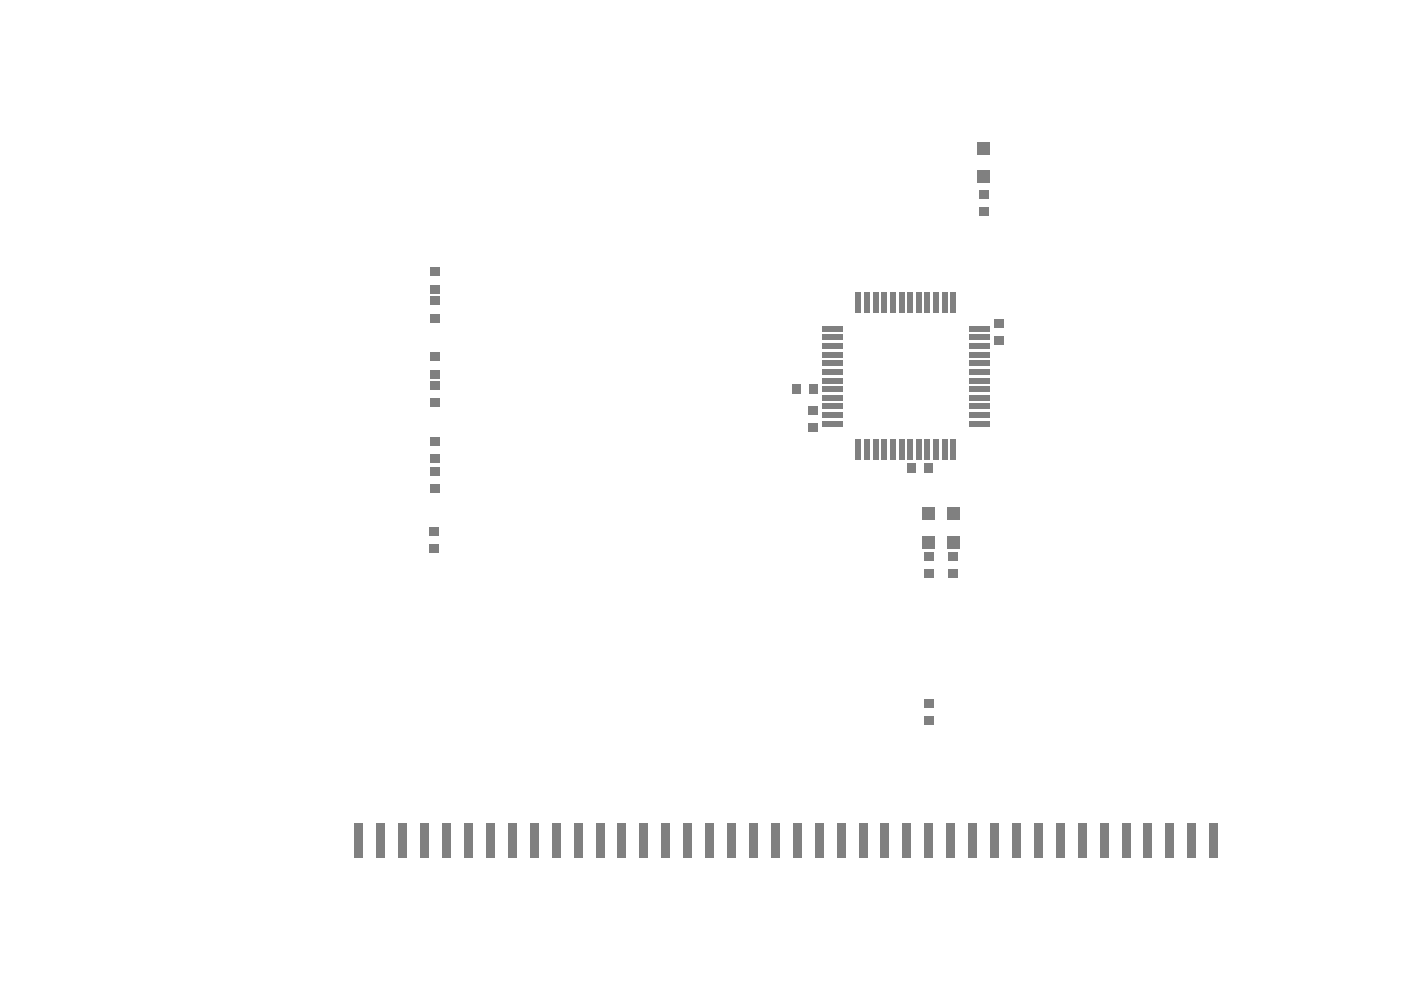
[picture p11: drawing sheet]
<svg xmlns="http://www.w3.org/2000/svg" width="297mm" height="210mm" viewBox="0 0 297 210" stroke-linecap="round" stroke-linejoin="round" font-family="sans-serif">
<g fill="#808080">
<path d="M93.8 174.6h1.8v7.3h-1.8z" fill-rule="evenodd"/>
<path d="M75.2 174.6h1.8v7.3h-1.8z" fill-rule="evenodd"/>
<path d="M79.8 174.6h1.8v7.3h-1.8z" fill-rule="evenodd"/>
<path d="M84.5 174.6h1.8v7.3h-1.8z" fill-rule="evenodd"/>
<path d="M89.1 174.6h1.8v7.3h-1.8z" fill-rule="evenodd"/>
<path d="M98.4 174.6h1.8v7.3h-1.8z" fill-rule="evenodd"/>
<path d="M103.1 174.6h1.8v7.3h-1.8z" fill-rule="evenodd"/>
<path d="M107.7 174.6h1.8v7.3h-1.8z" fill-rule="evenodd"/>
<path d="M112.4 174.6h1.8v7.3h-1.8z" fill-rule="evenodd"/>
<path d="M117 174.6h1.8v7.3h-1.8z" fill-rule="evenodd"/>
<path d="M121.7 174.6h1.8v7.3h-1.8z" fill-rule="evenodd"/>
<path d="M126.3 174.6h1.8v7.3h-1.8z" fill-rule="evenodd"/>
<path d="M131 174.6h1.8v7.3h-1.8z" fill-rule="evenodd"/>
<path d="M135.6 174.6h1.8v7.3h-1.8z" fill-rule="evenodd"/>
<path d="M140.3 174.6h1.8v7.3h-1.8z" fill-rule="evenodd"/>
<path d="M237.8 174.6h1.8v7.3h-1.8z" fill-rule="evenodd"/>
<path d="M242.5 174.6h1.8v7.3h-1.8z" fill-rule="evenodd"/>
<path d="M247.1 174.6h1.8v7.3h-1.8z" fill-rule="evenodd"/>
<path d="M251.8 174.6h1.8v7.3h-1.8z" fill-rule="evenodd"/>
<path d="M256.4 174.6h1.8v7.3h-1.8z" fill-rule="evenodd"/>
<path d="M214.6 174.6h1.8v7.3h-1.8z" fill-rule="evenodd"/>
<path d="M219.3 174.6h1.8v7.3h-1.8z" fill-rule="evenodd"/>
<path d="M223.9 174.6h1.8v7.3h-1.8z" fill-rule="evenodd"/>
<path d="M228.6 174.6h1.8v7.3h-1.8z" fill-rule="evenodd"/>
<path d="M233.2 174.6h1.8v7.3h-1.8z" fill-rule="evenodd"/>
<path d="M191.4 174.6h1.8v7.3h-1.8z" fill-rule="evenodd"/>
<path d="M196 174.6h1.8v7.3h-1.8z" fill-rule="evenodd"/>
<path d="M200.7 174.6h1.8v7.3h-1.8z" fill-rule="evenodd"/>
<path d="M205.3 174.6h1.8v7.3h-1.8z" fill-rule="evenodd"/>
<path d="M210 174.6h1.8v7.3h-1.8z" fill-rule="evenodd"/>
<path d="M168.1 174.6h1.8v7.3h-1.8z" fill-rule="evenodd"/>
<path d="M172.8 174.6h1.8v7.3h-1.8z" fill-rule="evenodd"/>
<path d="M177.4 174.6h1.8v7.3h-1.8z" fill-rule="evenodd"/>
<path d="M182.1 174.6h1.8v7.3h-1.8z" fill-rule="evenodd"/>
<path d="M186.7 174.6h1.8v7.3h-1.8z" fill-rule="evenodd"/>
<path d="M144.9 174.6h1.8v7.3h-1.8z" fill-rule="evenodd"/>
<path d="M149.6 174.6h1.8v7.3h-1.8z" fill-rule="evenodd"/>
<path d="M154.2 174.6h1.8v7.3h-1.8z" fill-rule="evenodd"/>
<path d="M158.8 174.6h1.8v7.3h-1.8z" fill-rule="evenodd"/>
<path d="M163.5 174.6h1.8v7.3h-1.8z" fill-rule="evenodd"/>
<path d="M200.8 113.7h2.6v2.5h-2.6z" fill-rule="evenodd"/>
<path d="M200.8 107.6h2.6v2.6h-2.6z" fill-rule="evenodd"/>
<path d="M195.6 107.6h2.6v2.6h-2.6z" fill-rule="evenodd"/>
<path d="M195.6 113.7h2.6v2.5h-2.6z" fill-rule="evenodd"/>
<path d="M207.3 30.2h2.5v2.5h-2.5z" fill-rule="evenodd"/>
<path d="M207.3 36.2h2.5v2.6h-2.5z" fill-rule="evenodd"/>
<path d="M91.2 56.7h2v1.9h-2z" fill-rule="evenodd"/>
<path d="M91.2 60.4h2v1.8h-2z" fill-rule="evenodd"/>
<path d="M174.3 89.3h4.4v1.1h-4.4z" fill-rule="evenodd"/>
<path d="M174.3 87.4h4.4v1.1h-4.4z" fill-rule="evenodd"/>
<path d="M174.3 85.6h4.4v1.1h-4.4z" fill-rule="evenodd"/>
<path d="M174.3 83.8h4.4v1.1h-4.4z" fill-rule="evenodd"/>
<path d="M174.3 82h4.4v1.1h-4.4z" fill-rule="evenodd"/>
<path d="M174.3 80.1h4.4v1.1h-4.4z" fill-rule="evenodd"/>
<path d="M174.3 78.3h4.4v1.1h-4.4z" fill-rule="evenodd"/>
<path d="M174.3 76.5h4.4v1.1h-4.4z" fill-rule="evenodd"/>
<path d="M174.3 74.7h4.4v1.1h-4.4z" fill-rule="evenodd"/>
<path d="M174.3 72.8h4.4v1.1h-4.4z" fill-rule="evenodd"/>
<path d="M174.3 71h4.4v1.1h-4.4z" fill-rule="evenodd"/>
<path d="M174.3 69.2h4.4v1.1h-4.4z" fill-rule="evenodd"/>
<path d="M181.4 62h1.1v4.4h-1.1z" fill-rule="evenodd"/>
<path d="M183.3 62h1.1v4.4h-1.1z" fill-rule="evenodd"/>
<path d="M185.1 62h1.1v4.4h-1.1z" fill-rule="evenodd"/>
<path d="M186.9 62h1.1v4.4h-1.1z" fill-rule="evenodd"/>
<path d="M188.8 62h1.1v4.4h-1.1z" fill-rule="evenodd"/>
<path d="M190.6 62h1.1v4.4h-1.1z" fill-rule="evenodd"/>
<path d="M192.4 62h1.1v4.4h-1.1z" fill-rule="evenodd"/>
<path d="M194.3 62h1v4.4h-1z" fill-rule="evenodd"/>
<path d="M196.1 62h1.1v4.4h-1.1z" fill-rule="evenodd"/>
<path d="M197.9 62h1.1v4.4h-1.1z" fill-rule="evenodd"/>
<path d="M199.7 62h1.1v4.4h-1.1z" fill-rule="evenodd"/>
<path d="M201.6 62h1.1v4.4h-1.1z" fill-rule="evenodd"/>
<path d="M205.4 69.2h4.4v1.1h-4.4z" fill-rule="evenodd"/>
<path d="M205.4 71h4.4v1.1h-4.4z" fill-rule="evenodd"/>
<path d="M205.4 72.8h4.4v1.1h-4.4z" fill-rule="evenodd"/>
<path d="M205.4 74.7h4.4v1.1h-4.4z" fill-rule="evenodd"/>
<path d="M205.4 76.5h4.4v1.1h-4.4z" fill-rule="evenodd"/>
<path d="M205.4 78.3h4.4v1.1h-4.4z" fill-rule="evenodd"/>
<path d="M205.4 80.1h4.4v1.1h-4.4z" fill-rule="evenodd"/>
<path d="M205.4 82h4.4v1.1h-4.4z" fill-rule="evenodd"/>
<path d="M205.4 83.8h4.4v1.1h-4.4z" fill-rule="evenodd"/>
<path d="M205.4 85.6h4.4v1.1h-4.4z" fill-rule="evenodd"/>
<path d="M205.4 87.4h4.4v1.1h-4.4z" fill-rule="evenodd"/>
<path d="M205.4 89.3h4.4v1.1h-4.4z" fill-rule="evenodd"/>
<path d="M201.6 93.1h1.1v4.4h-1.1z" fill-rule="evenodd"/>
<path d="M199.7 93.1h1.1v4.4h-1.1z" fill-rule="evenodd"/>
<path d="M197.9 93.1h1.1v4.4h-1.1z" fill-rule="evenodd"/>
<path d="M196.1 93.1h1.1v4.4h-1.1z" fill-rule="evenodd"/>
<path d="M194.3 93.1h1v4.4h-1z" fill-rule="evenodd"/>
<path d="M192.4 93.1h1.1v4.4h-1.1z" fill-rule="evenodd"/>
<path d="M190.6 93.1h1.1v4.4h-1.1z" fill-rule="evenodd"/>
<path d="M188.8 93.1h1.1v4.4h-1.1z" fill-rule="evenodd"/>
<path d="M186.9 93.1h1.1v4.4h-1.1z" fill-rule="evenodd"/>
<path d="M185.1 93.1h1.1v4.4h-1.1z" fill-rule="evenodd"/>
<path d="M183.3 93.1h1.1v4.4h-1.1z" fill-rule="evenodd"/>
<path d="M181.4 93.1h1.1v4.4h-1.1z" fill-rule="evenodd"/>
<path d="M210.7 67.7h2v1.8h-2z" fill-rule="evenodd"/>
<path d="M210.7 71.4h2v1.8h-2z" fill-rule="evenodd"/>
<path d="M207.6 40.3h2v1.8h-2z" fill-rule="evenodd"/>
<path d="M207.6 44h2v1.8h-2z" fill-rule="evenodd"/>
<path d="M91.1 111.7h2v1.9h-2z" fill-rule="evenodd"/>
<path d="M91.1 115.4h2v1.8h-2z" fill-rule="evenodd"/>
<path d="M91.3 92.7h2v1.8h-2z" fill-rule="evenodd"/>
<path d="M91.3 96.3h2v1.8h-2z" fill-rule="evenodd"/>
<path d="M91.2 84.4h2.1v1.9h-2.1z" fill-rule="evenodd"/>
<path d="M91.2 80.8h2.1v1.8h-2.1z" fill-rule="evenodd"/>
<path d="M91.2 66.5h2v1.9h-2z" fill-rule="evenodd"/>
<path d="M91.2 62.9h2v1.8h-2z" fill-rule="evenodd"/>
<path d="M91.2 74.7h2.1v1.9h-2.1z" fill-rule="evenodd"/>
<path d="M91.2 78.4h2.1v1.8h-2.1z" fill-rule="evenodd"/>
<path d="M91.2 102.7h2.1v1.8h-2.1z" fill-rule="evenodd"/>
<path d="M91.2 99.1h2.1v1.8h-2.1z" fill-rule="evenodd"/>
<path d="M171.7 81.5h1.8v2h-1.8z" fill-rule="evenodd"/>
<path d="M168 81.5h1.8v2h-1.8z" fill-rule="evenodd"/>
<path d="M195.9 151.9h2v1.8h-2z" fill-rule="evenodd"/>
<path d="M195.9 148.2h2v1.8h-2z" fill-rule="evenodd"/>
<path d="M201.1 117h2v1.9h-2z" fill-rule="evenodd"/>
<path d="M201.1 120.7h2v1.8h-2z" fill-rule="evenodd"/>
<path d="M196 117h2v1.9h-2z" fill-rule="evenodd"/>
<path d="M196 120.7h2v1.8h-2z" fill-rule="evenodd"/>
<path d="M195.9 98.2h1.8v2h-1.8z" fill-rule="evenodd"/>
<path d="M192.2 98.2h1.9v2h-1.9z" fill-rule="evenodd"/>
<path d="M171.3 89.7h2v1.9h-2z" fill-rule="evenodd"/>
<path d="M171.3 86.1h2v1.8h-2z" fill-rule="evenodd"/>
</g>
</svg>
